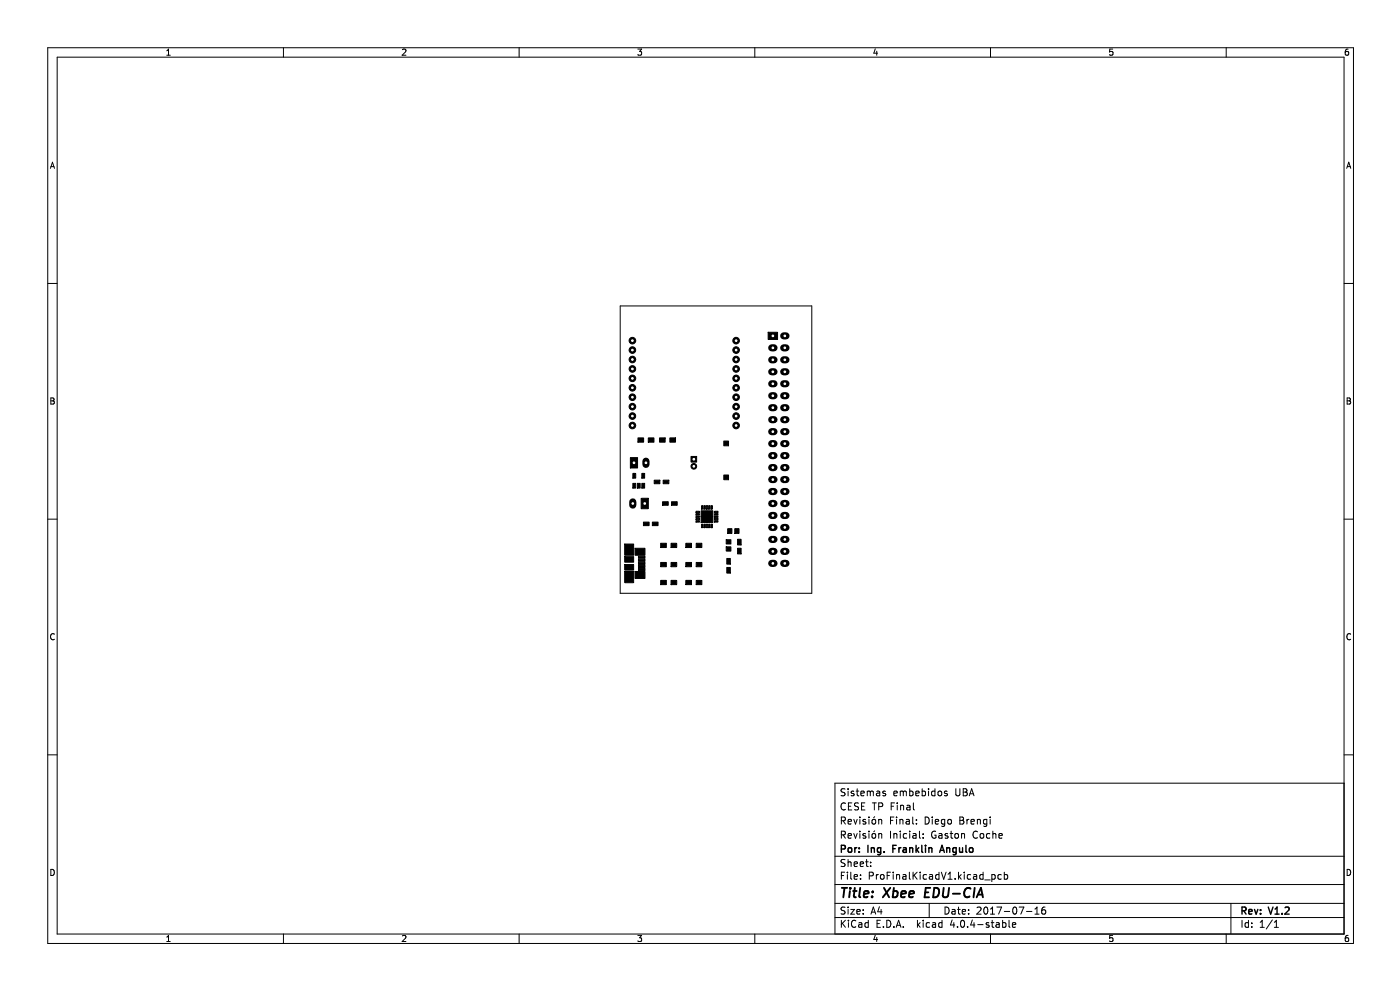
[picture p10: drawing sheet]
<svg xmlns="http://www.w3.org/2000/svg" width="297mm" height="210mm" viewBox="0 0 297 210" stroke-linecap="round" stroke-linejoin="round" font-family="sans-serif">
<g fill="none" stroke="#000" stroke-width=".21">
<path d="M10.1 10.1h277v190h-277zM12.1 12.1h273v186h-273zM35.4 11.7h.7M35.4 10.8l.3-.4v1.3M60.1 10.1v2M85.4 10.5l.5-.1 .2 .4-.8 .9h.8M110.1 10.1v2M135.3 10.4h.8l-.4 .5 .4 .1v.6l-.2 .1-.6-.1M160.1 10.1v2M185.7 10.4l-.3 .9h.8M186 10.8v.9M210.1 10.1v2"/>
<path d="M236.1 10.4h-.7v.6h.6l.1 .6-.2 .1-.5-.1M260.1 10.1v2M286 10.4l-.4 .1-.2 .2v.8l.2 .2 .5-.1-.1-.6-.4-.1-.2 .3M10.7 35.7l.4-1.3 .5 1.3M10.8 35.3h.6M285.7 35.7l.4-1.3 .5 1.3M285.8 35.3h.6M10.1 60.1h2M131.6 64.9h40.6v61h-40.6zM285.1 60.1h2M10.8 84.4h.4l.3 .3-.3 .3 .3 .2v.3l-.2 .2h-.5zM10.8 85h.4"/>
<path d="M285.8 84.4h.4l.3 .3-.3 .3 .3 .2v.3l-.2 .2h-.5zM285.8 85h.4M10.1 110.1h2M285.1 110.1h2M11.5 134.5a.58 .58 0 0 0-.8 .6 .58 .58 0 0 0 .8 .5M286.5 134.5a.58 .58 0 0 0-.8 .6 .58 .58 0 0 0 .8 .5M10.1 160.1h2M178.5 174.1l.7-.1 .1-.2v-.3l-.8-.2v1.5M178.5 177.1l.7-.1 .1-.2v-.3l-.8-.2v1.5M178.8 177.1l.5 .7M178.8 174.1l.5 .7M179.3 167.4l-.6-.1-.2 .2v.4l.6 .3 .2 .3-.3 .3-.6-.1"/>
<path d="M179.3 170.5a.71 .71 0 0 0-.9 .5 .71 .71 0 0 0 .7 .8l.2-.1M179.9 174.3l.7-.1v-.3l-.5-.1-.2 .2 .1 .7h.6M179.9 177.3l.7-.1v-.3l-.5-.1-.2 .2 .1 .7h.6M179.9 167.3v.2M179.9 167.8v1M180 171h.5M180.7 170.3h-.7v1.5h.7M181.1 167.9l-.3-.1-.2 .2v.2l.5 .2v.3h-.5M181.1 176.8l.4 1 .3-1M181.1 173.8l.4 1 .3-1M181.6 167.8h.6M181.8 167.3v1.3l.4 .2"/>
<path d="M182.1 170.4l-.5-.1-.3 .2v.4l.7 .3 .1 .3-.3 .3-.5-.1M182.4 173.3v.2M182.4 173.8v1M182.4 176.3v.2M182.4 176.8v1M182.6 168.3l.7-.1v-.3l-.5-.1-.2 .2 .1 .7h.6M182.8 171h.5M183.5 170.3h-.7v1.5h.7M183.6 176.9l-.3-.1-.2 .2v.2l.5 .2v.3h-.5M183.6 173.9l-.3-.1-.2 .2v.2l.5 .2v.3h-.5M184 168l.4-.2 .2 .2M184 167.8v1"/>
<path d="M184.3 173.3v.2M184.3 173.8v1M184.3 176.3v.2M184.3 176.8v1M184.6 168l.2-.2 .4 .1 .1 .9M184.6 168v.8M185.1 174l.2-.2 .4 .2 .1 .5-.2 .2-.3 .1-.2-.1zM185.1 177l.2-.2 .4 .2 .1 .5-.2 .2-.3 .1-.2-.1zM185.1 170.3h.8M185.5 170.3v1.5M185.6 176.2l-.3 .3M185.6 173.2l-.3 .3"/>
<path d="M186 167.9h.6v.9M186.4 171.1l.7-.1 .2-.2-.1-.3-.8-.2v1.5M186.4 177l.2-.2 .4 .1 .1 .9M186.4 173.8v1M186.4 176.8v1M186.4 174l.2-.2 .4 .1 .1 .9M186.6 168.2h-.5l-.2 .3 .2 .3 .5-.1M187.8 167.9l-.3-.1-.2 .2v.2l.5 .2v.3h-.5M188.9 176.3v1.5M188.9 174h.5M189.1 171h.5M189.6 168.3l.7-.1v-.3l-.5-.1-.2 .2 .1 .7h.6"/>
<path d="M189.6 176.8v1M189.6 177l.2-.2 .4 .1 .1 .9M189.6 173.3h-.7v1.5M189.8 170.3h-.7v1.5M190.2 173.3v.2M190.2 173.8v1M190.3 170.3v.2M190.3 170.8v1M190.9 174l.2-.2 .4 .1 .1 .9M190.9 173.8v1M191 167.8v1M191 176.3v.2"/>
<path d="M191 176.8v1M191 168l.4-.2 .2 .2M191.1 171l.2-.2 .3 .1 .1 .9M191.1 170.8v1M191.6 168l.2-.2 .4 .1 .1 .9M191.6 168v.8M192.3 173.9h.5l.1 .9M192.3 176.9l-.4-.1-.3 .3 .2 .6h.5M192.4 170.9h.6l.1 .9M192.9 174.2h-.5l-.2 .3 .2 .3 .5-.1M193 167.9l.4-.1 .3 .3-.1 .6h-.6M193 167.3v1.5"/>
<path d="M193 176.3v.2M193 176.8v1M193.1 171.2h-.5l-.3 .3 .3 .3 .5-.1M193.6 173.3v1.3l.2 .2M193.7 176.9h.6v.9M193.8 170.3v1.3l.2 .2M194.3 168.3l.7-.1-.1-.3-.4-.1-.2 .2v.7h.6M194.3 177.2h-.5l-.2 .3 .2 .3 .5-.1M194.4 174.7v.1M194.4 173.9v.1M195.1 176.3v1.3l.2 .2M195.6 167.9l.5-.1 .2 .3-.1 .6h-.6"/>
<path d="M195.6 167.3v1.5M195.8 176.9v.1M195.8 177.7v.1M196.3 173.3a.76 .76 0 0 1 .8 .8 .76 .76 0 0 1-.8 .7zM197 167.3v.2M197 167.8v1M197.8 173.3v.2M197.8 173.8v1M198.3 167.9l-.4-.1-.3 .3 .2 .6h.5M198.3 167.3v1.5M198.4 174.3l.7-.1v-.3l-.5-.1-.2 .2 .1 .7h.6M198.5 176.4a.7 .7 0 0 0-.9 .7 .7 .7 0 0 0 .9 .6l.1-.5h-.3"/>
<path d="M199.1 168l.2-.2 .4 .2 .1 .5-.2 .2-.3 .1-.2-.1zM199.2 176.9h.6v.9M199.8 177.2h-.5l-.2 .3 .2 .3 .5-.1M200.4 173.9l-.4-.1-.3 .3 .1 .6h.6M200.4 173.8v1.2l-.3 .3-.3-.1M200.9 167.9l-.3-.1-.3 .2 .1 .2 .5 .2v.3h-.6M201.1 176.9l-.4-.1-.2 .2 .1 .2 .5 .2v.3h-.6M201.1 174l.2-.2 .5 .2v.5l-.1 .2-.4 .1-.2-.1zM201.6 176.8h.5M201.8 176.3v1.3l.3 .2M202.6 177l.2-.2 .5 .2v.5l-.1 .2-.4 .1-.2-.1zM202.8 167.3v1.2l.3 .3h.2l.3-.3v-1.2"/>
<path d="M203.6 173.3h.5l.3 .3-.3 .4 .3 .2 .1 .3-.3 .3h-.6zM203.6 174h.5M204 177l.2-.2 .4 .1v.9M204 176.8v1M204.3 167.3h.5l.3 .3-.3 .4 .3 .2 .1 .3-.3 .3h-.6zM204.3 168h.5M205.1 173.8v1M205.6 173.8l-.5 .3M205.6 168.8l.5-1.5 .5 1.5M205.8 168.4h.7M206 174.3l.7-.1-.1-.3-.4-.1-.2 .2 .1 .7h.5M207.3 176.5a.71 .71 0 0 0-.9 .5 .71 .71 0 0 0 .7 .8l.2-.1"/>
<path d="M207.3 174l.3-.2 .3 .1 .1 .9M207.3 173.8v1M208 177l.2-.2 .4 .2 .1 .5-.1 .2-.4 .1-.2-.1zM209.3 173.9l-.4-.1-.3 .3 .2 .6h.5M209.3 173.8v1.2l-.2 .3-.4-.1M210 176.9l-.4-.1-.3 .3 .1 .6h.6M210.1 173.3v.2M210.1 173.8v1M210.6 177l.2-.2 .4 .1 .1 .9M210.6 176.3v1.5M211.9 177.3l.7-.1v-.3l-.5-.1-.2 .2 .1 .7h.6M285.1 166.1h-108v32"/>
<path d="M285.1 160.1h2M10.8 184.4a.66 .66 0 0 1 .7 .7 .66 .66 0 0 1-.7 .6zM35.4 198.8l.3-.4v1.3M35.4 199.7h.7M60.1 198.1v2M85.4 198.5l.5-.1 .2 .4-.8 .9h.8M110.1 198.1v2M135.3 198.4h.8l-.4 .5 .4 .1v.6l-.2 .1-.6-.1M160.1 198.1v2M177.1 194.6h108M177.1 191.6h108M177.1 187.6h108"/>
<path d="M177.1 181.6h108M178.5 185.7h.5M178.5 195.2v1.5M178.7 195.9l.6 .8M179.2 185h-.7v1.5M179.3 192.5l-.6-.1-.2 .2v.4l.6 .3 .2 .3-.3 .3-.6-.1M179.3 182.4l-.6-.1-.2 .2v.4l.6 .3 .2 .3-.3 .3-.6-.1M179.3 195.2l-.8 .9M179.8 185v.2M179.8 185.5v1M179.9 182.3v1.5M179.9 192.4v.2"/>
<path d="M179.9 192.9v1M179.9 183l.2-.2 .4 .1 .1 .9M180 195.2v.2M180 195.7v1M180.5 192.9h.8l-.8 1h.8M180.5 185v1.3l.2 .2M181.2 186l.7-.1-.1-.3-.4-.1-.2 .2 .1 .7h.5M181.2 183.3l.7-.1-.1-.3-.4-.1-.2 .2 .1 .7h.5M181.6 195.4a.71 .71 0 0 0-1 .5 .71 .71 0 0 0 .7 .8l.3-.1M181.8 193.4l.7-.1-.1-.3-.4-.1-.2 .2v.7h.6M182.2 195.8h.6v.9M182.5 183.3l.7-.1-.1-.3-.4-.1-.2 .2 .1 .7h.5"/>
<path d="M182.6 186.4v.1M182.6 185.6v.1M182.8 196.1h-.5l-.2 .3 .2 .3 .5-.1M183.1 193v.1M183.1 193.8v.1M183.6 182.8h.6M183.8 182.3v1.3l.4 .2M184.2 195.8l-.4-.1-.3 .3 .1 .6h.6M184.2 195.2v1.5M184.4 185.8l.7-.1 .2-.2-.1-.3-.8-.2v1.5M184.7 182.9v.1M184.7 183.7v.1"/>
<path d="M184.8 193.9l.5-1.5 .5 1.5M184.9 193.5h.7M185.7 198.4l-.3 .9h.8M185.9 185.5v1M186 198.9v.8M186.1 195.9h.5M186.3 185.5l-.4 .3M186.6 192.3l-.4 1.1h.9M186.8 195.2h-.7v1.5h.7M186.8 185.7l.3-.2 .4 .2 .1 .5-.2 .2-.3 .1-.3-.1zM186.9 192.9v1M187.4 196.6v.1"/>
<path d="M188.1 195.2a.76 .76 0 0 1 .9 .8 .76 .76 0 0 1-.9 .7zM188.2 185.7h.5M188.9 185h-.7v1.5M189.5 185v.2M189.5 185.5v1M189.6 196.6v.1M190.1 196.7l.5-1.5 .5 1.5M190.2 185.7l.2-.2 .4 .1v.9M190.2 185.5v1M190.3 196.3h.7M191.6 185.6h.5l.1 .9M191.6 196.6v.1"/>
<path d="M192.2 185.9h-.5l-.2 .3 .2 .3 .5-.1M192.9 185v1.3l.2 .2M193.7 185v1.5M193.9 185.7l.7 .8M194.6 185l-.9 .9M194.6 195.2v1.5M194.8 196.1l.4 .6M195.2 195.7l-.6 .6M195.2 185v.2M195.2 185.5v1M195.8 195.2v.2M195.8 195.7v1"/>
<path d="M196.6 185.6l-.5-.1-.3 .3 .2 .6h.6M197.1 191.6v3M197.2 195.8l-.4-.1-.3 .3 .1 .6h.6M197.2 185.6h.6v.9M197.8 195.8h.6l.1 .9M197.8 185.9h-.5l-.2 .3 .2 .3 .5-.1M198.5 196.1h-.5l-.2 .3 .2 .3 .5-.1M199.2 185.6l-.4-.1-.3 .3 .1 .6h.6M199.2 185v1.5M199.7 185l.5 1.5 .5-1.5M199.8 195.8l-.4-.1-.3 .3 .2 .6h.5M199.8 195.2v1.5"/>
<path d="M200.5 192.4a.76 .76 0 0 1 .9 .8 .76 .76 0 0 1-.9 .7zM201.1 186.5h.9M201.1 185.4l.5-.4v1.5M202 193h.6v.9M202 195.1l-.4 1.1h1M202.3 195.7v1M202.6 186.4v.1M202.6 193.3h-.5l-.2 .3 .2 .3 .5-.1M203.1 192.9h.6M203.1 196.6v.1M203.3 192.4v1.3l.4 .2M203.3 185v1.5"/>
<path d="M203.5 185.9l.4 .6M203.9 195.4l.2-.2a.8 .8 0 0 1 .5 .8 .8 .8 0 0 1-.5 .7l-.3-.6zM203.9 185.5l-.6 .6M204.1 193.4l.7-.1v-.3l-.5-.1-.2 .2 .1 .7h.6M204.6 185v.2M204.6 185.5v1M205.3 196.6v.1M205.5 193.8v.1M205.5 193v.1M205.9 185.6l-.4-.1-.3 .3 .1 .6h.6M206.3 195.1l-.4 1.1h.9M206.6 185.6h.5l.1 .9"/>
<path d="M206.6 195.7v1M207.2 185.9h-.5l-.2 .3 .2 .3 .5-.1M207.3 192.6l.5-.2 .3 .4-.9 1.1h.9M207.4 196.1h1.2M208.6 185.6l-.5-.1-.3 .3 .2 .6h.6M208.6 185v1.5M208.8 192.6l.3-.2a.8 .8 0 0 1 .5 .8 .8 .8 0 0 1-.5 .7l-.4-.6zM208.9 186.7h1.2M209.8 195.8l-.4-.1-.2 .2 .1 .2 .5 .2v.3h-.6M210.1 198.1v2M210.1 193.9h.9M210.1 192.8l.5-.4v1.5"/>
<path d="M210.3 195.7h.5M210.4 185.6l.4-.1 .3 .3-.1 .6h-.6M210.4 185.5v1.5M210.5 195.2v1.3l.3 .2M211.3 195.8h.6l.1 .9M211.5 192.4h1l-.7 1.5M212 196.1h-.5l-.2 .3 .2 .3 .5-.1M212.4 185.6l-.4-.1-.3 .3 .1 .6h.6M212.7 195.8l.4-.1 .3 .3-.1 .6h-.6M212.7 195.2v1.5M213.1 193.3h1.1M213.1 185.6l.4-.1 .3 .3-.2 .6h-.5"/>
<path d="M213.1 185v1.5M214.1 195.2v1.3l.2 .2M214.8 196.2l.7-.1-.1-.3-.4-.1-.2 .2v.7h.6M215 192.6l.2-.2a.8 .8 0 0 1 .5 .8 .8 .8 0 0 1-.5 .7l-.4-.6zM216.2 192.4h1l-.6 1.5M217.8 193.3h1.1M219.6 193.9h.8M219.6 192.8l.4-.4v1.5M221.7 192.4l-.4 .1a1.01 1.01 0 0 0 0 1.4l.5-.1v-.5l-.2-.3-.5 .1-.1 .2M236.1 198.4h-.7v.6h.6l.1 .6-.2 .1-.5-.1M260.1 198.1v2M261.1 191.6v6.5"/>
<path d="M263.5 195.2v1.5M264.8 195.8l-.4-.1-.3 .3 .2 .6h.5M264.8 195.2v1.5M265.6 196.6v.1M265.6 195.8v.1M267.3 196.7h.9M267.3 195.6l.5-.4v1.5M269.9 195.1l-1.3 2M270.3 196.7h.9M270.3 195.6l.5-.4v1.5M285.8 184.4a.66 .66 0 0 1 .7 .7 .66 .66 0 0 1-.7 .6zM286 198.4l-.4 .1-.2 .2v.8l.2 .2 .5-.1-.1-.6-.4-.1-.2 .3"/>
</g>
<g fill="none" stroke="#000" stroke-width=".3">
<path d="M180 180l.2-.2 .4 .2 .1 .5-.1 .2-.4 .1-.2-.1zM181.3 179.8v1M181.8 179.8l-.5 .3M182.3 179.9v.1M184.1 179.3v1.5M184.8 180l.3-.2 .3 .1 .1 .9M184.8 179.8v1M186.8 179.9l-.4-.1-.3 .3 .2 .6h.5M186.8 179.8v1.2l-.2 .3-.4-.1M190.1 179.3h-.7v1.5M190.7 179.8v1M191.1 179.8l-.4 .3"/>
<path d="M191.6 179.9h.6l.1 .9M193 180l.2-.2 .4 .1v.9M193 179.8v1M194.3 179.3v1.5M194.9 179.8l-.6 .6M195.6 179.3v1.3l.2 .2M196.3 179.3v.2M196.3 179.8v1M197.1 180l.2-.2 .3 .1 .1 .9M197.1 179.8v1M200.8 180l.3-.2 .3 .1 .1 .9M200.8 179.8v1"/>
<path d="M202.8 179.9l-.4-.1-.3 .3 .2 .6h.5M202.8 179.8v1.2l-.2 .3-.4-.1M203.6 179.8v.9l.4 .1 .2-.1M204.2 179.8v1M204.9 179.3v1.3l.2 .2M205.7 180l.2-.2 .4 .2 .1 .5-.1 .2-.4 .1-.2-.1zM178.5 180.1l.7-.1 .1-.2v-.3l-.8-.2v1.5M182.3 180.7v.1M187.6 180.7v.1M189.4 180h.5M192.3 180.2h-.5l-.2 .3 .2 .3 .5-.1M194.5 180.2l.4 .6"/>
<path d="M199.3 180.8l.5-1.5 .5 1.5M199.5 180.4h.7M263.5 193.2l.7-.1 .1-.2v-.3l-.8-.2v1.5M263.8 193.2l.5 .7M264.9 193.4l.7-.1v-.3l-.5-.1-.2 .2 .1 .7h.6M266.1 192.9l.4 1 .3-1M267.4 193.8v.1M267.4 193v.1M269.1 192.4l.5 1.5 .5-1.5M270.5 193.9h.8M270.5 192.8l.4-.4v1.5M272 193.8v.1"/>
<path d="M272.6 192.6l.6-.2 .3 .4-.9 1.1h.9"/>
</g>
<g fill="none" stroke="#000" stroke-width=".4">
<path d="M178.6 188.3h1.1M179.2 188.3l-.3 2M180.3 189l-.2 1.3M180.4 188.3v.2M181 189h.7M181.3 188.3l-.2 1.8 .1 .1 .4 .1M182.5 188.3l-.2 1.8 .2 .2M183.3 189.7l.9-.2v-.4l-.6-.1-.3 .3v.9h.8M185 190.1v.2M185.2 189.1l-.1 .2M187.5 188.3l1.1 2M188.9 188.3l-1.6 2"/>
<path d="M189.5 189.1h.8l.2 .3-.1 .6a.66 .66 0 0 1-1 .2M189.6 188.3l-.2 2M191.2 189.7l1-.2-.1-.4-.6-.1-.3 .3v.9h.8M192.9 189.7l1-.2-.1-.4h-.7l-.3 1 .3 .2 .6-.1M196.3 189.3h.6M197.3 188.3h-.9l-.3 2h1M198.2 188.3a.96 .96 0 0 1 1 .6 .96 .96 0 0 1-.3 1.2l-.5 .2h-.4zM200.2 188.3l-.2 1.7 .2 .2a.66 .66 0 0 0 .9-.2l.2-1.7M202.1 189.6h1.6M205.9 188.5a.88 .88 0 0 0-1 0 .88 .88 0 0 0-.4 1 .69 .69 0 0 0 .4 .8 .69 .69 0 0 0 .8-.2M206.8 188.3l-.3 2M207.2 190.3l.9-2 .4 2"/>
<path d="M207.5 189.8h.9"/>
</g>
<g fill="#000" stroke="#000" stroke-width=".21">
<path d="M163 70.5h2v1.5h-2z" fill-rule="evenodd"/>
<path d="M133.7 97.1h1.6v2.2h-1.6z" fill-rule="evenodd"/>
<path d="M135.3 92.9h1.2v.9h-1.2z" fill-rule="evenodd"/>
<path d="M137.5 92.9h1.2v.9h-1.2z" fill-rule="evenodd"/>
<path d="M139.9 92.9h1.2v.9h-1.2z" fill-rule="evenodd"/>
<path d="M142.1 92.9h1.2v.9h-1.2z" fill-rule="evenodd"/>
<path d="M146.6 96.8h1.2v1.2h-1.2z" fill-rule="evenodd"/>
<path d="M153.6 93.6h1v1h-1z" fill-rule="evenodd"/>
<path d="M132.5 118.1h1.9v1.2h-1.9z" fill-rule="evenodd"/>
<path d="M132.5 119.8h1.9v1.1h-1.9z" fill-rule="evenodd"/>
<path d="M132.5 115.4h1.9v2.4h-1.9z" fill-rule="evenodd"/>
<path d="M134.3 102.5h.6v1h-.6z" fill-rule="evenodd"/>
<path d="M134.3 100.4h.6v1h-.6z" fill-rule="evenodd"/>
<path d="M134.7 116.3h2.1v1.5h-2.1z" fill-rule="evenodd"/>
<path d="M135.2 102.5h.6v1h-.6z" fill-rule="evenodd"/>
<path d="M135.4 118h1.4v.4h-1.4z" fill-rule="evenodd"/>
<path d="M135.4 118.6h1.4v.5h-1.4z" fill-rule="evenodd"/>
<path d="M135.4 119.3h1.4v.4h-1.4z" fill-rule="evenodd"/>
<path d="M135.4 119.9h1.4v.5h-1.4z" fill-rule="evenodd"/>
<path d="M136.2 102.5h.6v1h-.6z" fill-rule="evenodd"/>
<path d="M136.2 100.4h.6v1h-.6z" fill-rule="evenodd"/>
<path d="M136.5 110.8h1.2v.7h-1.2z" fill-rule="evenodd"/>
<path d="M136 105.7h1.5v2.2h-1.5z" fill-rule="evenodd"/>
<path d="M138.4 110.8h1.2v.7h-1.2z" fill-rule="evenodd"/>
<path d="M138.8 101.9h1.2v.7h-1.2z" fill-rule="evenodd"/>
<path d="M140.2 115.2h1.2v.9h-1.2z" fill-rule="evenodd"/>
<path d="M140.6 106.4h1.2v.8h-1.2z" fill-rule="evenodd"/>
<path d="M140.7 101.9h1.2v.7h-1.2z" fill-rule="evenodd"/>
<path d="M142.4 115.2h1.2v.9h-1.2z" fill-rule="evenodd"/>
<path d="M142.5 106.4h1.2v.8h-1.2z" fill-rule="evenodd"/>
<path d="M145.5 115.2h1.2v.9h-1.2z" fill-rule="evenodd"/>
<path d="M147.7 108.5h.7v.3h-.7z" fill-rule="evenodd"/>
<path d="M147.7 109h.7v.3h-.7z" fill-rule="evenodd"/>
<path d="M147.7 109.5h.7v.3h-.7z" fill-rule="evenodd"/>
<path d="M147.7 110h.7v.3h-.7z" fill-rule="evenodd"/>
<path d="M147.7 110.5h.7v.3h-.7z" fill-rule="evenodd"/>
<path d="M147.7 115.2h1.2v.9h-1.2z" fill-rule="evenodd"/>
<path d="M148.7 109.6h1.3v1.3h-1.3z" fill-rule="evenodd"/>
<path d="M148.7 108.4h1.3v1.2h-1.3z" fill-rule="evenodd"/>
<path d="M148.8 111.2h.3v.7h-.3z" fill-rule="evenodd"/>
<path d="M148.8 107.3h.3v.7h-.3z" fill-rule="evenodd"/>
<path d="M149.3 111.2h.3v.7h-.3z" fill-rule="evenodd"/>
<path d="M149.3 107.3h.3v.7h-.3z" fill-rule="evenodd"/>
<path d="M149.8 111.2h.3v.7h-.3z" fill-rule="evenodd"/>
<path d="M149.8 107.3h.3v.7h-.3z" fill-rule="evenodd"/>
<path d="M150 109.6h1.2v1.3h-1.2z" fill-rule="evenodd"/>
<path d="M150 108.4h1.2v1.2h-1.2z" fill-rule="evenodd"/>
<path d="M150.3 111.2h.3v.7h-.3z" fill-rule="evenodd"/>
<path d="M150.3 107.3h.3v.7h-.3z" fill-rule="evenodd"/>
<path d="M150.8 107.3h.3v.7h-.3z" fill-rule="evenodd"/>
<path d="M150.8 111.2h.3v.7h-.3z" fill-rule="evenodd"/>
<path d="M151.6 110.5h.7v.3h-.7z" fill-rule="evenodd"/>
<path d="M151.6 110h.7v.3h-.7z" fill-rule="evenodd"/>
<path d="M151.6 109.5h.7v.3h-.7z" fill-rule="evenodd"/>
<path d="M151.6 109h.7v.3h-.7z" fill-rule="evenodd"/>
<path d="M151.6 108.5h.7v.3h-.7z" fill-rule="evenodd"/>
<path d="M154.1 116h1v.9h-1z" fill-rule="evenodd"/>
<path d="M154.1 114.5h1v.9h-1z" fill-rule="evenodd"/>
<path d="M154.4 112.1h.9v1h-.9z" fill-rule="evenodd"/>
<path d="M153.6 100.8h1v1h-1z" fill-rule="evenodd"/>
<path d="M154.2 118.5h.7v1.2h-.7z" fill-rule="evenodd"/>
<path d="M155.9 112.1h.9v1h-.9z" fill-rule="evenodd"/>
<path d="M156.5 116.3h.7v1.2h-.7z" fill-rule="evenodd"/>
<path d="M156.5 114.4h.7v1.2h-.7z" fill-rule="evenodd"/>
<path d="M132.5 121.2h1.9v2.4h-1.9z" fill-rule="evenodd"/>
<path d="M134.7 121.2h2.1v1.5h-2.1z" fill-rule="evenodd"/>
<path d="M135.4 120.6h1.4v.4h-1.4z" fill-rule="evenodd"/>
<path d="M140.2 119.3h1.2v.9h-1.2z" fill-rule="evenodd"/>
<path d="M140.2 123.1h1.2v.9h-1.2z" fill-rule="evenodd"/>
<path d="M142.4 119.3h1.2v.9h-1.2z" fill-rule="evenodd"/>
<path d="M142.4 123.1h1.2v.9h-1.2z" fill-rule="evenodd"/>
<path d="M145.5 119.3h1.2v.9h-1.2z" fill-rule="evenodd"/>
<path d="M145.5 123.1h1.2v.9h-1.2z" fill-rule="evenodd"/>
<path d="M147.7 119.3h1.2v.9h-1.2z" fill-rule="evenodd"/>
<path d="M147.7 123.1h1.2v.9h-1.2z" fill-rule="evenodd"/>
<path d="M154.2 120.4h.7v1.2h-.7z" fill-rule="evenodd"/>
<circle cx="134.2" cy="78.3" r=".7"/>
<circle cx="134.2" cy="72.3" r=".7"/>
<circle cx="134.2" cy="76.3" r=".7"/>
<circle cx="134.2" cy="74.3" r=".7"/>
<circle cx="156.2" cy="72.3" r=".7"/>
<circle cx="156.2" cy="78.3" r=".7"/>
<circle cx="156.2" cy="74.3" r=".7"/>
<circle cx="156.2" cy="76.3" r=".7"/>
<circle cx="134.2" cy="86.3" r=".7"/>
<circle cx="134.2" cy="84.3" r=".7"/>
<circle cx="134.2" cy="80.3" r=".7"/>
<circle cx="134.2" cy="82.3" r=".7"/>
<circle cx="134.2" cy="90.3" r=".7"/>
<circle cx="134.2" cy="88.3" r=".7"/>
<circle cx="147.2" cy="98.9" r=".6"/>
<circle cx="156.2" cy="84.3" r=".7"/>
<circle cx="156.2" cy="80.3" r=".7"/>
<circle cx="156.2" cy="86.3" r=".7"/>
<circle cx="156.2" cy="82.3" r=".7"/>
<circle cx="156.2" cy="90.3" r=".7"/>
<circle cx="156.2" cy="88.3" r=".7"/>
</g>
<g fill="#fff" stroke="#fff" stroke-width=".21">
<circle cx="164" cy="71.2" r=".17"/>
<circle cx="166.5" cy="71.2" r=".17"/>
<circle cx="164" cy="83.9" r=".17"/>
<circle cx="166.5" cy="73.8" r=".17"/>
<circle cx="164" cy="86.5" r=".17"/>
<circle cx="166.5" cy="76.3" r=".17"/>
<circle cx="164" cy="89" r=".17"/>
<circle cx="166.5" cy="78.9" r=".17"/>
<circle cx="164" cy="91.6" r=".17"/>
<circle cx="166.5" cy="81.4" r=".17"/>
<circle cx="164" cy="94.1" r=".17"/>
<circle cx="166.5" cy="83.9" r=".17"/>
<circle cx="164" cy="96.6" r=".17"/>
<circle cx="166.5" cy="86.5" r=".17"/>
<circle cx="164" cy="99.2" r=".17"/>
<circle cx="166.5" cy="89" r=".17"/>
<circle cx="164" cy="101.7" r=".17"/>
<circle cx="166.5" cy="91.6" r=".17"/>
<circle cx="164" cy="104.3" r=".17"/>
<circle cx="166.5" cy="94.1" r=".17"/>
<circle cx="164" cy="106.8" r=".17"/>
<circle cx="166.5" cy="96.6" r=".17"/>
<circle cx="164" cy="109.3" r=".17"/>
<circle cx="166.5" cy="99.2" r=".17"/>
<circle cx="166.5" cy="101.7" r=".17"/>
<circle cx="164" cy="111.9" r=".17"/>
<circle cx="166.5" cy="104.3" r=".17"/>
<circle cx="166.5" cy="109.3" r=".17"/>
<circle cx="166.5" cy="111.9" r=".17"/>
<circle cx="166.5" cy="114.4" r=".17"/>
<circle cx="166.5" cy="117" r=".17"/>
<circle cx="164" cy="114.4" r=".17"/>
<circle cx="164" cy="117" r=".17"/>
<circle cx="164" cy="73.8" r=".17"/>
<circle cx="164" cy="76.3" r=".17"/>
<circle cx="164" cy="78.9" r=".17"/>
<circle cx="164" cy="81.4" r=".17"/>
<circle cx="164" cy="119.5" r=".17"/>
<circle cx="166.5" cy="119.5" r=".17"/>
<circle cx="166.5" cy="106.8" r=".17"/>
<circle cx="136.8" cy="106.8" r=".18"/>
<circle cx="134.2" cy="106.8" r=".18"/>
<circle cx="134.5" cy="98.2" r=".17"/>
<circle cx="137" cy="98.2" r=".17"/>
<circle cx="156.2" cy="72.3" r=".17"/>
<circle cx="156.2" cy="80.3" r=".17"/>
<circle cx="156.2" cy="84.3" r=".17"/>
<circle cx="156.2" cy="82.3" r=".17"/>
<circle cx="156.2" cy="76.3" r=".18"/>
<circle cx="156.2" cy="78.3" r=".17"/>
<circle cx="156.2" cy="74.3" r=".18"/>
<circle cx="156.2" cy="88.3" r=".18"/>
<circle cx="156.2" cy="90.3" r=".18"/>
<circle cx="156.2" cy="86.3" r=".17"/>
<circle cx="134.2" cy="86.3" r=".17"/>
<circle cx="134.2" cy="90.3" r=".18"/>
<circle cx="134.2" cy="88.3" r=".18"/>
<circle cx="134.2" cy="74.3" r=".18"/>
<circle cx="134.2" cy="78.3" r=".17"/>
<circle cx="134.2" cy="76.3" r=".18"/>
<circle cx="134.2" cy="82.3" r=".17"/>
<circle cx="134.2" cy="84.3" r=".17"/>
<circle cx="134.2" cy="80.3" r=".17"/>
<circle cx="134.2" cy="72.3" r=".17"/>
<circle cx="147.2" cy="97.4" r=".17"/>
<circle cx="147.2" cy="98.9" r=".17"/>
</g>
<g fill="none" stroke="#000" stroke-width="1.5">
<path d="M163.7 73.8h.5M163.7 76.3h.5M163.7 78.9h.5M166.3 71.2h.4M166.3 73.8h.4M166.3 76.3h.4M166.3 78.9h.4M137 97.8v.7M163.7 83.9h.5M163.7 86.5h.5M163.7 89h.5M163.7 91.6h.5"/>
<path d="M163.7 81.4h.5M163.7 94.1h.5M163.7 96.6h.5M163.7 99.2h.5M166.3 83.9h.4M166.3 86.5h.4M166.3 89h.4M166.3 91.6h.4M166.3 81.4h.4M166.3 94.1h.4M166.3 96.6h.4M166.3 99.2h.4"/>
<path d="M134.2 106.5v.6M163.7 101.7h.5M163.7 104.3h.5M163.7 106.8h.5M163.7 109.3h.5M163.7 111.9h.5M163.7 114.4h.5M163.7 117h.5M163.7 119.5h.5M166.3 101.7h.4M166.3 104.3h.4M166.3 106.8h.4"/>
<path d="M166.3 109.3h.4M166.3 111.9h.4M166.3 114.4h.4M166.3 117h.4M166.3 119.5h.4"/>
</g>
</svg>
